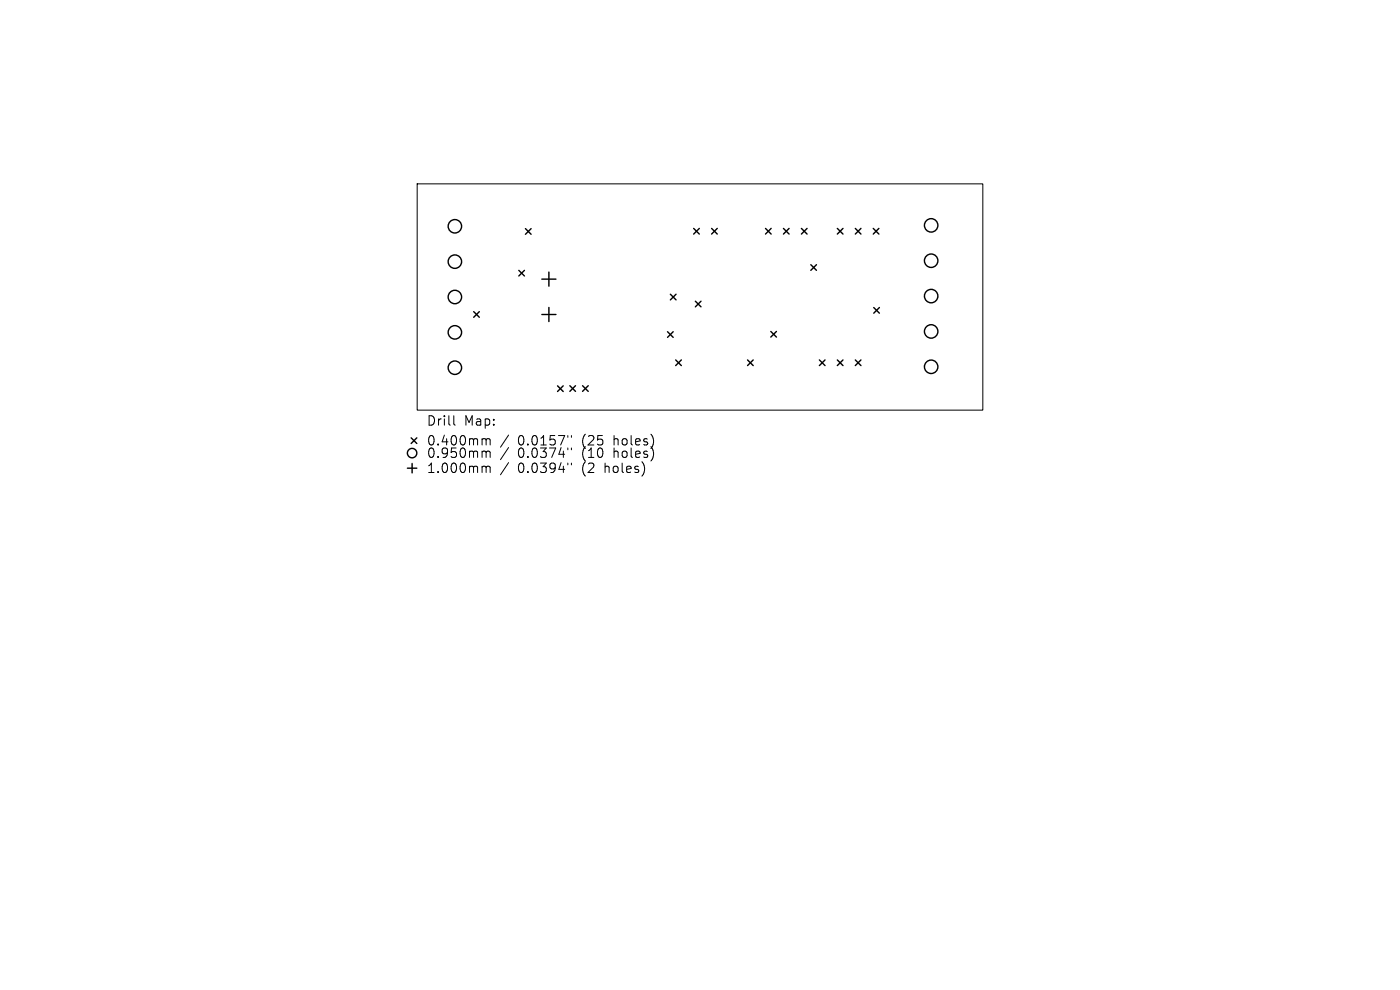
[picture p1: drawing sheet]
<svg xmlns="http://www.w3.org/2000/svg" width="297mm" height="210mm" viewBox="0 0 297 210" stroke-linecap="round" stroke-linejoin="round" font-family="sans-serif">
<defs><g id="words">
<g font-size="2.8">
<text x="90.4" y="90.6">Drill</text>
<text x="90.4" y="94.8">0.400mm</text>
<text x="98.4" y="90.6">Map:</text>
<text x="109.9" y="94.8">0.0157&quot;</text>
<text x="123.6" y="94.8">(25</text>
<text x="130.5" y="94.8">holes)</text>
<text x="90.4" y="97.4">0.950mm</text>
<text x="90.4" y="100.6">1.000mm</text>
<text x="109.9" y="97.4">0.0374&quot;</text>
<text x="109.9" y="100.6">0.0394&quot;</text>
<text x="123.6" y="97.4">(10</text>
<text x="123.6" y="100.6">(2</text>
<text x="128.6" y="100.6">holes)</text>
<text x="130.5" y="97.4">holes)</text>
</g>
</g></defs>
<g fill="none" stroke="#000" stroke-width=".21">
<path d="M88.5 39h120v48h-120zM96.3 88.2v1.7l.3 .3M102.6 93.1h.2l.3 .2M102.6 95.7h.2l.3 .3M102.6 98.9h.2l.3 .3M103.1 93.3l.3-.2 .5 .1 .1 1.2M103.1 93.3v1.1M103.1 96v1M103.1 99.2v1M103.1 96l.3-.3 .5 .1 .1 1.2M103.1 99.2l.3-.3 .5 .1 .1 1.2M107.9 92.3l-1.7 2.6"/>
<path d="M107.9 94.9l-1.7 2.6M107.9 98.1l-1.7 2.6M120.5 92.4v.4M120.5 95v.4M120.5 98.2v.4M121.2 92.4v.4M121.2 95v.4M121.2 98.2v.4"/>
</g>
<g fill="none" stroke="#000" stroke-width=".3">
<path d="M110.1 57.3l1.2 1.2M111.3 57.3l-1.2 1.2M111.5 48.5l1.2 1.2M112.7 48.5l-1.2 1.2M114.9 59.2h3M116.4 57.7v3M147.2 48.5l1.2 1.2M148.4 48.5l-1.2 1.2M151 48.5l1.2 1.2M152.2 48.5l-1.2 1.2M162.4 48.5l1.2 1.2M163.6 48.5l-1.2 1.2"/>
<path d="M166.2 48.5l1.2 1.2M167.4 48.5l-1.2 1.2M170 48.5l1.2 1.2M171.2 48.5l-1.2 1.2M172 56.1l1.2 1.2M173.2 56.1l-1.2 1.2M177.6 48.5l1.2 1.2M178.8 48.5l-1.2 1.2M181.4 48.5l1.2 1.2M182.6 48.5l-1.2 1.2M185.3 48.5l1.2 1.2M186.5 48.5l-1.2 1.2"/>
<path d="M100.5 66.1l1.2 1.2M101.7 66.1l-1.2 1.2M114.9 66.7h3M116.4 65.2v3M141.6 70.4l1.2 1.2M142.2 62.4l1.2 1.2M142.8 70.4l-1.2 1.2M143.3 76.4l1.2 1.2M143.4 62.4l-1.2 1.2M144.5 76.4l-1.2 1.2M147.5 63.9l1.2 1.2M148.7 63.9l-1.2 1.2"/>
<path d="M158.6 76.4l1.2 1.2M159.8 76.4l-1.2 1.2M163.5 70.3l1.2 1.2M164.7 70.3l-1.2 1.2M173.8 76.4l1.2 1.2M175 76.4l-1.2 1.2M177.6 76.4l1.2 1.2M178.8 76.4l-1.2 1.2M181.4 76.4l1.2 1.2M182.6 76.4l-1.2 1.2M185.4 65.2l1.2 1.2M186.6 65.2l-1.2 1.2"/>
<path d="M86.4 99.3h2M87.2 92.9l1.2 1.2M87.4 98.3v2M88.4 92.9l-1.2 1.2M118.3 81.9l1.2 1.2M119.5 81.9l-1.2 1.2M120.9 81.8l1.2 1.2M122.1 81.8l-1.2 1.2M123.6 81.8l1.2 1.2M124.8 81.8l-1.2 1.2"/>
<circle cx="96.5" cy="48" r="1.43"/>
<circle cx="96.5" cy="55.5" r="1.43"/>
<circle cx="197.5" cy="47.8" r="1.42"/>
<circle cx="197.5" cy="55.3" r="1.42"/>
<circle cx="96.5" cy="78" r="1.43"/>
<circle cx="96.5" cy="63" r="1.43"/>
<circle cx="96.5" cy="70.5" r="1.43"/>
<circle cx="197.5" cy="62.8" r="1.42"/>
<circle cx="197.5" cy="77.8" r="1.42"/>
<circle cx="197.5" cy="70.3" r="1.42"/>
<circle cx="87.4" cy="96.1" r="1"/>
</g>
<use href="#words"/>
</svg>
